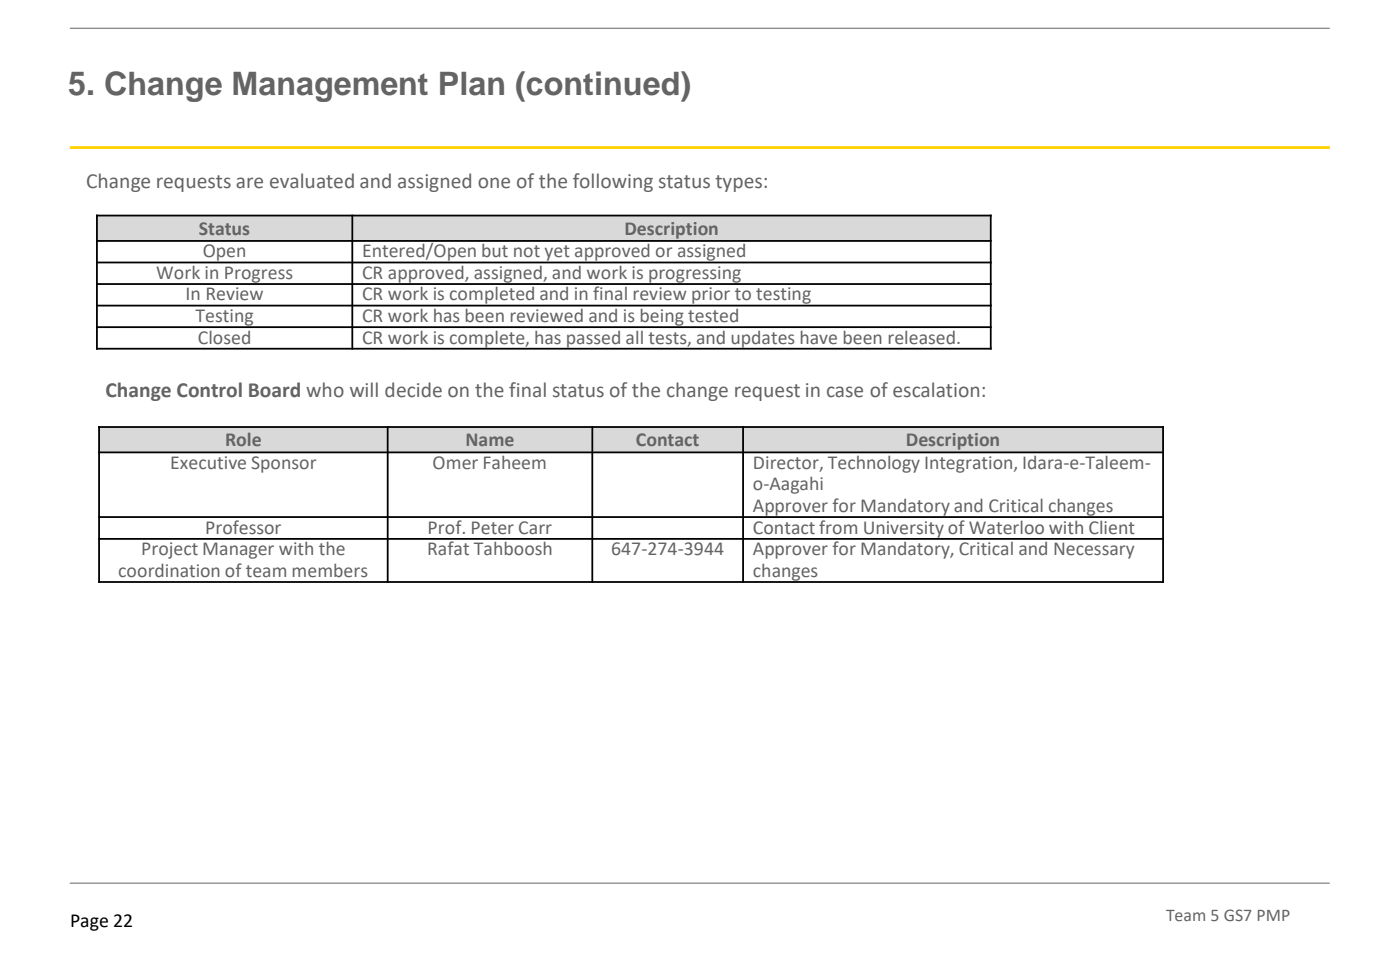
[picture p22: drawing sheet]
<svg xmlns="http://www.w3.org/2000/svg" width="275mm" height="190mm" viewBox="0 0 275 190" stroke-linecap="round" stroke-linejoin="round" font-family="sans-serif">
<defs><g id="words">
<text font-size="6.3" fill="#646464" x="13.4" y="18.7">5. Change Management Plan (continued)</text>
<g font-size="4.2" fill="#646464">
<text x="16.9" y="37">Change requests are evaluated and assigned one of the following status types:</text>
<text x="20.7" y="77.9">Change Control Board who will decide on the final status of the change request in case of escalation:</text>
</g>
<g font-size="3.9" fill="#646464">
<text x="39.1" y="46.1">Status</text>
<text x="122.7" y="46.1">Description</text>
<text x="39.9" y="50.5">Open</text>
<text x="71.2" y="50.5">Entered/Open but not yet approved or assigned</text>
<text x="30.7" y="54.8">Work in Progress</text>
<text x="36.5" y="59">In Review</text>
<text x="71.2" y="54.8">CR approved, assigned, and work is progressing</text>
<text x="71.2" y="59">CR work is completed and in final review prior to testing</text>
<text x="38.4" y="63.2">Testing</text>
<text x="71.2" y="63.2">CR work has been reviewed and is being tested</text>
<text x="38.9" y="67.5">Closed</text>
<text x="71.2" y="67.5">CR work is complete, has passed all tests, and updates have been released.</text>
<text x="44.2" y="87.6">Role</text>
<text x="91.5" y="87.6">Name</text>
<text x="125" y="87.6">Contact</text>
<text x="178.1" y="87.6">Description</text>
<text x="33.5" y="92.1">Executive Sponsor</text>
<text x="85" y="92.1">Omer Faheem</text>
<text x="148" y="92.1">Director, Technology Integration, Idara-e-Taleem-</text>
<text x="148" y="96.3">o-Aagahi</text>
<text x="148" y="100.5">Approver for Mandatory and Critical changes</text>
<text x="40.3" y="104.8">Professor</text>
<text x="84.1" y="104.8">Prof. Peter Carr</text>
<text x="148" y="104.8">Contact from University of Waterloo with Client</text>
<text x="23.2" y="113.3">coordination of team members</text>
<text x="27.7" y="109.1">Project Manager with the</text>
<text x="84" y="109.1">Rafat Tahboosh</text>
<text x="120.1" y="109.1">647-274-3944</text>
<text x="148" y="109.1">Approver for Mandatory, Critical and Necessary</text>
<text x="148" y="113.3">changes</text>
</g>
<text font-size="3.9" x="13.8" y="182">Page 22</text>
<text font-size="3.5" fill="#646464" x="229.2" y="180.9">Team 5 GS7 PMP</text>
</g></defs>
<path d="M13.7 29h247.7" fill="none" stroke="#ffd200" stroke-width=".55"/>
<path d="M13.7 5.5h247.7M13.7 173.4h247.7" fill="none" stroke="#646464" stroke-width=".2"/>
<g fill="#d9d9d9">
<path d="M19 42.3h50.2v5h-50.2z" fill-rule="evenodd"/>
<path d="M69.2 42.3h125.5v5h-125.5z" fill-rule="evenodd"/>
</g>
<path d="M18.9 47.3h176M18.9 51.6h176M18.9 55.8h176M18.9 42.3h176M19 42.2v26.5M69.2 42.2v26.5M194.7 42.2v26.5M18.9 60h176M18.9 64.3h176M18.9 68.5h176" fill="none" stroke="#000" stroke-width=".35"/>
<g fill="#d9d9d9">
<path d="M19.5 83.9h56.7v4.9h-56.7z" fill-rule="evenodd"/>
<path d="M76.2 83.9h40.2v4.9h-40.2z" fill-rule="evenodd"/>
<path d="M116.4 83.9h29.6v4.9h-29.6z" fill-rule="evenodd"/>
<path d="M146 83.9h82.6v4.9h-82.6z" fill-rule="evenodd"/>
</g>
<path d="M19.3 88.8h209.5M19.3 83.9h209.5M19.5 83.7v30.8M76.2 83.7v30.8M116.4 83.7v30.8M146 83.7v30.8M228.6 83.7v30.8M19.3 101.5h209.5M19.3 105.8h209.5M19.3 114.3h209.5" fill="none" stroke="#000" stroke-width=".35"/>
<use href="#words"/>
</svg>
